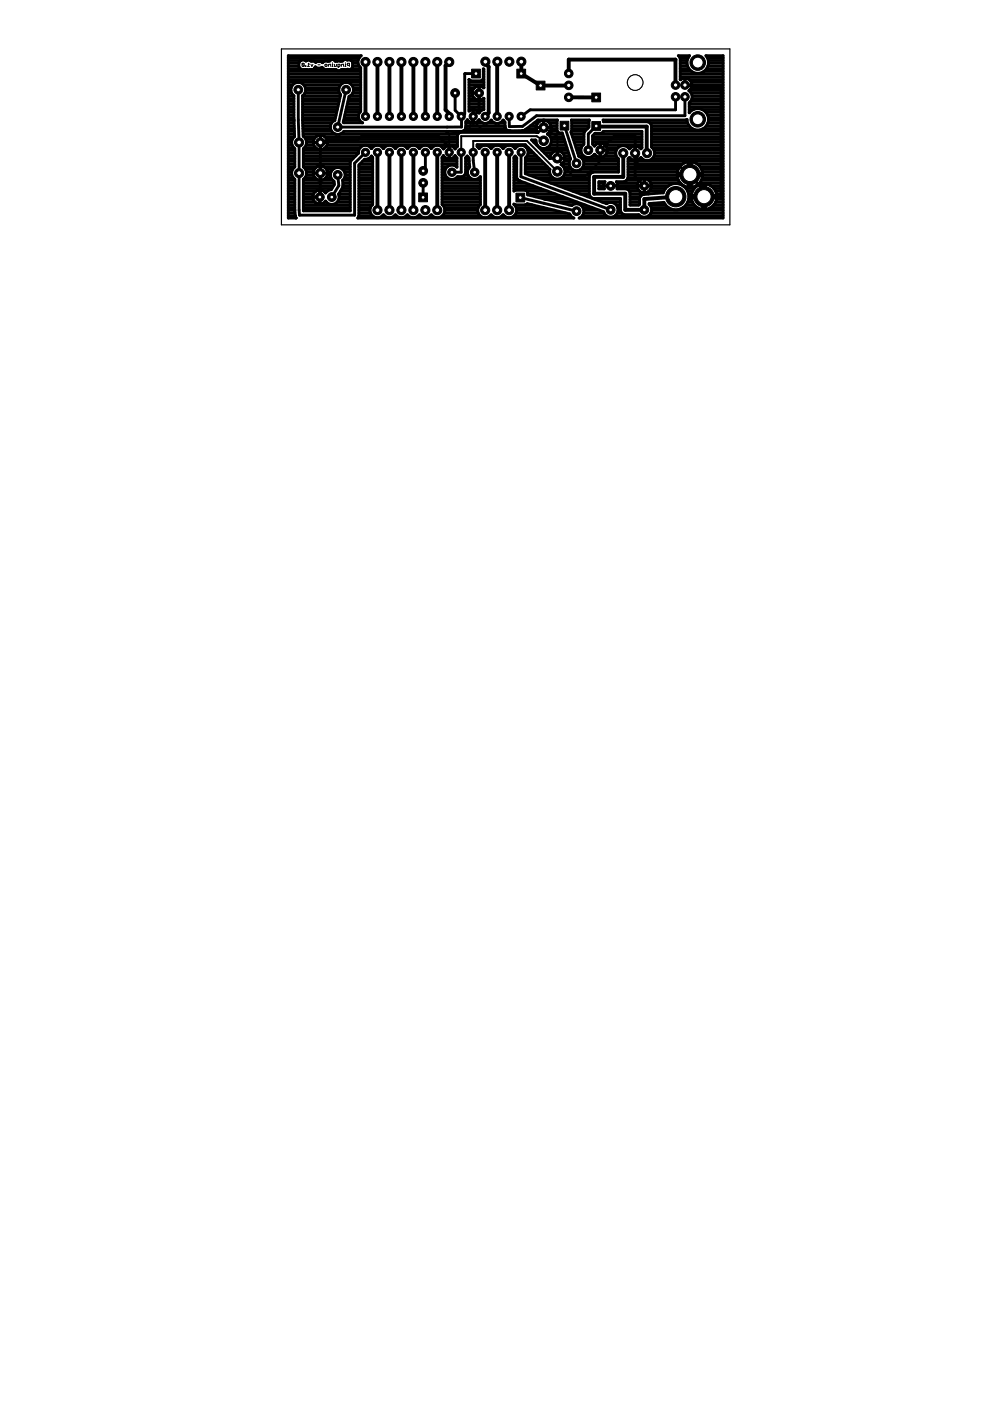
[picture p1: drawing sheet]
<svg xmlns="http://www.w3.org/2000/svg" width="210mm" height="297mm" viewBox="0 0 210 297" stroke-linecap="round" stroke-linejoin="round" font-family="sans-serif">
<g fill="none" stroke="#000" stroke-width=".21">
<path d="M64.1 13.5h.4v.5M64.1 13.5l.1 .6 .3-.1M64.1 13.5l.4 .5M64.7 14l.2 .1zM65.2 14.1h.4M65.6 13.6l-.2-.2v.7M65.9 13.6l.2 .5 .3-.5M67.4 13.7h.5M68.9 13.7l.3-.1 .1 .4-.3 .1zM69.7 14.1l.1-.5h.3v.5M70.4 14.1h.2M70.5 13.3v.1"/>
<path d="M70.6 13.6l-.1 .5M70.9 13.6v.5l.4-.1v-.4M71.6 14.1l.5-.1-.1-.4h-.4v.6l.3 .1M72.4 14.1l.1-.5h.3v.5M73.1 14.1h.2M73.2 13.3v.1M73.3 13.6l-.1 .5M74.1 13.9l-.5-.2 .1-.3h.4v.7"/>
</g>
<g fill="none" stroke="#000" stroke-width=".61">
<path d="M61.1 18h1M61.1 12.8h2.7M61.1 19.7h.7M61.1 19.2h.6M61.1 18.6h.6M61.1 17.4h15.4M61.1 16.9h15.4M61.1 16.3h15.4M61.1 15.7h15.4M61.1 15.1h15.4M61.1 14.6h2.6M61.1 14h2.3"/>
<path d="M61.1 13.4h2.3M61.1 12.3h15.1M63.2 19l.3 26.6h11.7v-11l2.3-2.3M63.8 12.8l-.4 .6 .1 1a1.04 1.04 0 0 0 1.1 .4l1.3-.1M63.8 12.8h1M64.4 18h7.8M64.6 19.7h7.4M64.7 18.6h7.2M64.7 12.8h.3M64.8 12.8l.1 .2 .1-.2M64.8 19.2h7M65 12.8h.8"/>
<path d="M65 12.8h.1M65 14.8h.1M65.8 12.8l.7 .2 .4 .3 .4-.2h.7l.4 .2a1.18 1.18 0 0 1 1.2-.3h.3M65.8 12.8h4.2M65.8 12.8h.1M65.9 14.7h.1M66 14.8h.1M66.3 14.8h.1M66.6 14.6l-.4 .2-.3-.1M66.6 14.6h1.9M68.5 14.5h.1M69.9 12.9a.92 .92 0 0 1 1.3 .1h1.4"/>
<path d="M69.9 12.9v.1M70.2 14.8h.1M70.7 14.8h.1M71 12.8h1.7M72.6 12.9v.1M73 14.8h.1M73.4 19l-1.8 7.9h26.3v-2.2M73.6 12.7l.9 .1M73.6 12.7h.1M73.6 12.7a.7 .7 0 0 0-1 .2M74.5 12.8l.3 .5v.9a.71 .71 0 0 1-1.1 .5l-1.3 .1a.73 .73 0 0 1-1.2 0l-1.8-.1a.95 .95 0 0 1-1.1-.4l-.3 .1h-.7l-.4-.2-.3 .4M74.5 12.8h1.4"/>
<path d="M74.6 18h1.9M74.6 14.6h1.9M74.8 19.7h1.7M74.8 14h1.3M74.8 13.4h1.1M74.9 18.6h1.6M74.9 19.2h1.6M75.9 12.8v.7l.6 .9v9.2l-.5 .8M76.2 12.3l.4-.5h-15.5v34.4h1.7l-.2-.3-.1-1.3M76.2 12.3l-.3 .5M96.5 19.7v3.7l1.4 1.3M99.4 18h3.2"/>
<path d="M99.4 16.8v6.8a1.45 1.45 0 0 1 2.2 .3M99.4 16.8l.5 .3h2.1l.4-.2M99.4 19.7h.7M99.4 19.2h.8M99.4 18.6h1.2M99.4 17.4h3.2M99.4 16.9h.1M100.1 19.7h1.5M100.6 18.6a1.5 1.5 0 0 0-.1 2.1 1.5 1.5 0 0 0 2.1 .1v2.4h-3.2M100.9 15.6l-2.4 .1v8.5l-.5 .5M101.6 18.2v5.2l-1.3 1.3M101.6 19.7h.1"/>
<path d="M101.6 19.2h.1M101.6 18.6h.1M102.4 16.9l.1-2.3h.1v4a1.54 1.54 0 0 0-2 0M102.4 16.9h.2M102.5 16.3h.1M102.5 15.7h.1M102.5 15.1h.1M144.2 12.3h1.7M144.2 16.9a1.57 1.57 0 0 1 2.4 .6M144.2 12.8h1.5M144.2 16.9h.1M144.2 16.3h9.1"/>
<path d="M144.2 15.7h9.1M144.2 15.1h2.4M144.2 14.6h1.8M144.2 14h1.6M144.2 13.4h1.5M145.2 18h8.1M145.2 16.6v1.5M145.2 17.4h.1M145.2 16.9h.1M145.2 18l.2 .2h7.5v23.5M145.4 17.7l-.2 .3M145.7 12.8l.5-1h-2.4l.4 .6v4.5"/>
<path d="M145.7 12.8a2.31 2.31 0 0 0 2.2 2.8 2.31 2.31 0 0 0 2.3-2.8M146.1 19.2h.1M146.1 19.2a1.55 1.55 0 0 1 0 2.6v2.1a2.29 2.29 0 0 1 3.7 .1 2.29 2.29 0 0 1-1.1 3.5 2.29 2.29 0 0 1-3-2.2l-17.8 .1 .1 .4h9.3l.4 .2 .4 .6v4.6a1.6 1.6 0 0 1 .2 2.4 1.6 1.6 0 0 1-2.4-.2 1.51 1.51 0 0 1-2.4 0l-.3 .3v4l-.5 .7-.4 .1h-1.6l.3 .8-.1 .7M146.1 16.9h7.2M146.2 19.2h7.1M146.6 19.7h6.7M146.6 18.6l-.5 .6M146.6 17.5v1.1M146.6 18.6h6.7M146.6 17.4h6.7M149.3 15.1h4M149.8 14.6h3.5"/>
<path d="M150 12.3h3.3M150.1 14h3.2M150.2 12.8l-.5-1h3.6v34.4h-30.5a1.56 1.56 0 0 0 .8-2.2 1.56 1.56 0 0 0-2.4-.4l-5.5-1.4M150.2 12.8h3.1M150.2 13.4h3.1M61.1 38.2h1.4M61.1 26.1h1.2M61.1 31.9h1.4M61.1 36.5h.7M61.1 23.2h1.2M61.1 40h1.4M61.1 39.4h1.4"/>
<path d="M61.1 38.8h1.4M61.1 37.7h1M61.1 37.1h.8M61.1 35.9h.9M61.1 35.3h1.4M61.1 34.8h1.4M61.1 34.2h1.4M61.1 33.6h1.4M61.1 33h1.4M61.1 32.4h1.4M61.1 31.3h1.2M61.1 30.7h.8"/>
<path d="M61.1 30.1h.7M61.1 29.6h.9M61.1 29h1.3M61.1 28.4h1.3M61.1 27.8h1.3M61.1 27.3h1.3M61.1 26.7h1.3M61.1 25.5h1.2M61.1 25h1.2M61.1 24.4h1.2M61.1 23.8h1.2M61.1 22.6h1.2"/>
<path d="M61.1 22.1h1.2M61.1 21.5h1.2M61.1 20.9h1.2M61.1 20.3h1.2M62.3 25.6v-5.3a1.57 1.57 0 0 1-.2-2.3 1.57 1.57 0 0 1 2.3 0 1.57 1.57 0 0 1-.2 2.3l.1 8.6a1.61 1.61 0 0 1 0 2.6v3.9a1.6 1.6 0 0 1 0 2.6v6.7h10v-10.3l.1-.3 1.6-1.6a1.49 1.49 0 0 1 1-1.6 1.49 1.49 0 0 1 1.8 .6 1.47 1.47 0 0 1 2.5 0 1.47 1.47 0 0 1 2.5 0 1.47 1.47 0 0 1 2.6 0 1.47 1.47 0 0 1 2.5 0 1.47 1.47 0 0 1 2.5 0M62.3 25.3h.1M62.3 25.6v.1M62.3 25.7l.2 3.2a1.58 1.58 0 0 0 0 2.6v3.9a1.6 1.6 0 0 0 0 2.6v6.6M64.2 23.2h7.3M64.2 25.5h6.8M64.2 25h6.9M64.2 24.4h7"/>
<path d="M64.2 23.8h7.2M64.2 22.6h7.4M64.2 22.1h7.6M64.2 21.5h7.7M64.2 20.9h7.8M64.2 20.3h8M64.2 26.1h6.1M64.2 26.7h5.9M64.2 27.3h5.9M64.2 27.8h6.1M64.3 28.4h6.8M64.3 38.2h6.3"/>
<path d="M64.3 31.9h11.8M64.3 40h6.1M64.3 39.4h6.4M64.3 38.8h6.6M64.3 35.3h2.9M64.3 34.8h10M64.3 34.2h10.1M64.3 33.6h10.6M64.3 33h11.2M64.3 32.4h11.7M64.4 29h2.6M64.5 31.3h2.4"/>
<path d="M64.7 37.7h2M64.8 35.9h1.8M64.9 29.6h1.6M64.9 30.7h1.6M65 37.1h1.5M65 36.5h1.4M65 30.1h1.4M66.4 30.2h3M66.4 36.7h3M67.8 38.2a1.53 1.53 0 0 1-1.2-2.3 1.53 1.53 0 0 1 2.6 0 1.53 1.53 0 0 1-1.1 2.3M67.9 36.5h.1M67.9 28.7l-.1 13.1"/>
<path d="M67.9 37.7h.1M67.9 37.1h.1M67.9 35.9h.1M67.9 35.3h.1M67.9 31.3h.1M67.9 30.7h.1M67.9 30.1h.1M67.9 29.6h.1M67.9 29h.1M67.9 30.2l.3-.3h7.5l1-1h16.2l2.3 2.3M68.6 35.3h5.7M68.9 29h28.1"/>
<path d="M69 31.3h7.4M69.1 37.7h1.1M69.3 35.9h1.3M69.3 29.6h27.7M69.4 30.7h27.6M69.4 37.1h.7M69.4 36.5h.8M69.4 30.1h27.6M70.1 27.2a1.58 1.58 0 0 0 1.2 1.3 1.58 1.58 0 0 0 1.6-.6h25.1M70.3 26.1l-.2 .5v.6M70.3 36.2a1.57 1.57 0 0 1 2.3-.3 1.57 1.57 0 0 1 0 2.3l.1 1.5-.9 1.5a1.56 1.56 0 0 1-.7 2 1.56 1.56 0 0 1-2.1-.5 1.5 1.5 0 0 1-2.2 .2 1.5 1.5 0 0 1 0-2.2 1.5 1.5 0 0 1 2.2 .2l.5-.4 .7-.3 .7-1.1-.1-.7a1.52 1.52 0 0 1-.5-2.2zM71 25.5l-.7 .6"/>
<path d="M71.6 37.1l.2 2.2-1.4 2.5M72.1 28.4h25M72.5 40h1.8M72.6 35.9h1.7M72.7 38.2h1.6M72.7 38.8h1.6M72.7 39.4h1.6M72.9 25.5h3.3M73 25h3M73 36.5h1.3M73.1 37.7h1.2M73.1 24.4h2.9"/>
<path d="M73.2 37.1h1.1M73.3 23.8h3M73.4 23.2h3.1M73.5 22.6h3M73.6 22.1h2.9M73.8 21.5h2.7M73.9 20.9h2.6M74.3 20.3a1.57 1.57 0 0 0 .4-2.2 1.57 1.57 0 0 0-2.3-.3 1.57 1.57 0 0 0-.2 2.3l-1.2 5.4M74.3 20.3l-.3 .1-1.2 5.5 .1 .1h4l-.7-.5-.2-.5M74.3 20.3h2.2M76 24.4v.6M76.1 38.2h2.9"/>
<path d="M76.1 36.5h2.9M76.1 40h2.9M76.1 39.4h2.9M76.1 38.8h2.9M76.1 37.7h2.9M76.1 37.1h2.9M76.1 35.9h2.9M76.1 35.3h2.9M76.3 34.8h2.7M76.9 34.2h2.1M78.1 33.6h.9M78.6 31.3h.3"/>
<path d="M81.1 31.3h.4M83.7 31.3h.3M86.2 31.3h.4M88.7 31.3h.4M89.7 38.8v3M90.2 32.3v3.7l-.5 .2M91.3 31.3h.3M91.5 31.5h-.1M93.7 38.2h8.2M93.7 36.5h.6M93.7 40h8.2M93.7 39.4h8.2"/>
<path d="M93.7 38.8h8.2M93.7 37.7h1.1M93.7 37.1h.7M93.7 35.9h.7M93.7 35.3h1.2M93.7 34.8h3.2M93.7 34.2h3.2M93.7 33.6h1M93.8 31.3h.4M94 33h.1M94 33l-.3 .4v9.9a1.59 1.59 0 0 1 .1 2.4 1.59 1.59 0 0 1-2.4-.2 1.55 1.55 0 0 1-2.5 0 1.58 1.58 0 0 1-2.5 0 1.58 1.58 0 0 1-2.6 0 1.58 1.58 0 0 1-2.5 0 1.59 1.59 0 0 1-2.4 .2 1.59 1.59 0 0 1 .1-2.4v-9.9l-.2-.3a1.42 1.42 0 0 1-1.5 .7l-1.2 1.2v10.8l-.2 .4h45.8l-.4-.1-.5-.7-9-2.2-.4 .2M94 33l.7 .6"/>
<path d="M94.6 27.9h.1M94.7 33.6h1.1M95 27.9h.1M95.2 30.9v2.8M95.2 32.3h.1M95.2 31.9h.1M95.2 33.6h.1M95.2 33h.1M95.2 32.4h.1M95.2 31.3h.1M95.8 33.6l.7-.6 .4 .5v2a1.52 1.52 0 0 0-2.2 0 1.52 1.52 0 0 0 .1 2.2 1.52 1.52 0 0 0 2.2-.3h1l.6-.4 .1-.3v-3.2l.4-.4 .3 .4v.7M95.8 33.6h1.1"/>
<path d="M96.3 31.3h.4M96.8 35.3h.1M96.8 37.7h2.8M97.1 28.4l-.1 .3v2.3l-.5 .6a1.44 1.44 0 0 0-2.5 0 1.49 1.49 0 0 0-2.5-.1M97.8 32.3v4.2h-2M97.9 24.7h.1M98 27.9h.1M98.1 27.8h15.8M98.4 27.7l-.4 .2M98.4 27.7h.1M98.5 37.1h.7M98.6 27.5l-.2 .2"/>
<path d="M98.6 27.5h.1M98.7 36.5h.4M98.7 35.9h.6M98.7 35.3h.9M98.7 34.8h.8M98.7 34.2h.7M98.7 33.6h.7M98.7 27.3h8.5M98.8 27.1l-.2 .4M98.8 27.1h.1M98.8 26.1h3.7M99 25.5h.2"/>
<path d="M99.4 34.2l.2 1.2a1.52 1.52 0 0 0 0 2.3 1.52 1.52 0 0 0 2.3-.3v5.9a1.59 1.59 0 0 0-.1 2.4 1.59 1.59 0 0 0 2.3-.2 1.57 1.57 0 0 0 2.6 0 1.62 1.62 0 0 0 2.4 .2 1.62 1.62 0 0 0-.1-2.4l.3 .1M99.4 22.6h3.2M99.4 22.1h3.2M99.4 21.5h3.2M99.4 20.9h1.2M99.4 20.3h.8M100.2 26.1l-.6-.2-.5-.5-.3 .4v1.3M100.3 32.3v1.7l.3 2.5M100.3 23.3v2.8M100.3 24.7h.1M100.3 25.5h.1M100.3 25h.1"/>
<path d="M100.3 24.4h.1M100.3 23.8h.1M100.5 26.1l.6-.2 .5-.5a1.45 1.45 0 0 0 2.5 .1 1.47 1.47 0 0 0 2.6 0l.4 .4v1.1M101.2 30.7h10.2M101.4 31.3h.4M101.5 23.8h.2M101.5 25.5h.1M101.6 23.9v.1M101.6 20.9h.1M101.6 20.3h.1M101.6 37.7h.3M102.5 20.9h.1"/>
<path d="M102.6 23.2l-.6 .2-.4 .6M103.3 26.1h1.7M104 31.3h.3M104.1 25.5h.1M105.8 26.1h1.3M106.5 31.3h.4M106.6 25.5h.1M107.1 26.7h-8.3M107.1 27v.1M107.1 27l.1 .4M107.2 27.4h.1M107.2 27.4l.3 .2"/>
<path d="M107.5 27.6l.3 .1M107.8 27.7v.1M107.8 27.7h.4M108.2 27.7v.1M108.2 27.7l3-.1 2.9-2.2h4.1l-.1 2.3 .3 .4 .8 .1 1.8 5.5a1.58 1.58 0 0 0 .3 2.2M109 38.2h.9M109 36.5h.5M109 40h5.6M109 39.4h4.1M109 38.8h2.5M109 37.7h.5M109 37.1h.5"/>
<path d="M109 35.9h.6M109 35.3h.6M109 34.8h.6M109 34.2h.6M109 33.6h.6M109.1 31.3h.3M109.7 38l-.2-.3 .1-4.2-.4-.4-.2 .3v7.1l.3-.2h2.1l.4 .3 .1 .7 3.4 .9M109.7 38h.1M109.7 38l.6 .4M110.3 38.4h.1M110.3 38.4l17.7 6.5a1.57 1.57 0 0 0 2.1 1 1.57 1.57 0 0 0 .8-2.2 1.57 1.57 0 0 0-2.3-.5M110.5 32.3l-.1 5.2 19.1 7"/>
<path d="M111.4 36.5h5.1M111.4 35.9h5.2M111.4 35.3h4.6M111.4 34.8h4M111.4 34.2h3.5M111.4 33.6h2.9M111.6 31.3h.4M111.7 27.3h2M111.8 33h1.9M111.9 31.9h.7M112 32.4h1.2M112.1 37.1h4.6"/>
<path d="M112.4 26.7h1.3M113.1 30.1h.5M113.2 26.1h.8M113.6 37.7h3.6M113.6 30.2l-.1-.5h-.8l3.9 3.9a1.58 1.58 0 0 1 1.8-1.6 1.58 1.58 0 0 1 1.2 2.2M113.6 30.2a1.65 1.65 0 0 0 1.7 1.3 1.65 1.65 0 0 0 1.6-1.3M113.7 27.1h3.1M113.7 26.7v.7l.4 .7M113.7 30.7h.2M114 25.5h.9M114.1 28.1h.1M114.1 28.1h-16.5l-.5 .3"/>
<path d="M114.3 31.3h.2M114.9 31.9h5.5M115.2 38.2h9.7M115.3 25.5v1.6M115.3 26.1h.1M115.3 26.7h.1M115.3 25.5h.1M115.4 32.4h1.6M115.6 25.5l.7 .4 .5 .8M115.6 25.5a1.6 1.6 0 0 0-1.9 1.2M115.7 25.5h2.5M116 31.3h4.2"/>
<path d="M116 33h.7M116.1 28.4a1.54 1.54 0 0 1 .8 1.8M116.1 28.4h3.2M116.1 28.4h.1M116.5 26.1h1.6M116.6 33.5h3.1M116.6 27.8h1.6M116.7 30.7h3.3M116.7 29h2.8M116.8 38.8h8.1M116.8 26.7a1.54 1.54 0 0 1-.7 1.7M116.8 26.7h1.3"/>
<path d="M116.8 27.3h1.3M116.9 30.1h2.9M116.9 29.6h2.8M118.2 32v1.6M118.2 33h.1M118.2 32.4h.1M118.3 39.4h6.6M119.1 37.7h5.8M119.2 34.8h1.5M119.3 32.4h1.3M119.5 35.3h1.4M119.6 34.2l-.6 .7a1.65 1.65 0 0 1 .7 2.1 1.65 1.65 0 0 1-2.1 .9 1.65 1.65 0 0 1-1-2l-5.2-5.2h-10.2v.3l.4 .5a1.47 1.47 0 0 1 2.5 0 1.47 1.47 0 0 1 2.6 0 1.47 1.47 0 0 1 2.5 0 1.49 1.49 0 0 1 2.3-.3 1.49 1.49 0 0 1-.1 2.3v3.3l17.2 6.4"/>
<path d="M119.6 37.1h5.4M119.6 34.2h1.1M119.7 33h1.1M119.7 26.6l2.5 8M119.7 35.9h1.6M119.7 33.6h1.2M119.9 40h5M121.2 27.8h2.8M121.2 28.4h2.6M121.2 25.5h3.7M121.2 26.1h3.7M121.2 27.3h3.4"/>
<path d="M121.2 26.7h3.7M121.4 29h2.4M121.6 29.6h2.2M121.8 30.1h2M121.9 30.7h1.8M122.1 31.3h1.2M122.3 31.9h.9M122.5 32.4h.8M122.7 33h1M123.1 35.9h8M123.4 33.6h7.6M123.6 35.3h7.5"/>
<path d="M123.7 34.2h7.4M123.8 34.8h7.3M125.6 30.1h10.5M125.6 29.6h10.5M125.6 29h10.5M125.7 33h.7M125.8 36.5l-.4 .1-.5 .7v4l.2 .3 .7 .5h5.8v2.6l.4 .6 .4 .2h3a1.56 1.56 0 0 0 2.3 .1 1.56 1.56 0 0 0-.1-2.3v-.1l3.2-.3a2.78 2.78 0 0 0 4.3 .9 2.78 2.78 0 0 0-.3-4.4 2.78 2.78 0 0 0-4.2 1.5l-4.3 .3M125.8 30.7h.5M126 28.4h10.1M126 32.7a1.58 1.58 0 0 1-2.4 .3 1.58 1.58 0 0 1 .2-2.4v-2.4l1.1-1.2v-1.6h-3.7v2.3l-.1 .3 1.6 5.1a1.57 1.57 0 0 1 .9 2.2 1.57 1.57 0 0 1-2.3 .6M126 32.7h.1M126 31a1.5 1.5 0 0 1 2.3-.3 1.5 1.5 0 0 1 0 2.2 1.5 1.5 0 0 1-2.3-.2"/>
<path d="M126.1 31l-.5-.4v-1.8l.6-.5h1.3l.4-.4h8.2v3.4M126.4 26.8v-.1l-1.7 1.7v3.4M127 38.5h1.3a1.43 1.43 0 0 0-.2 1.5h-1.1zM127 40h1.1M127 39.4h1M127 38.8h1.1M127.3 30.3v3M127.3 33h.1M127.3 32.4h.1M127.3 31.3h.1M127.3 30.7h.1M127.9 25.5h17.8"/>
<path d="M128 39.4h10.1M128.2 33h2.5M128.3 30.7h7.8M128.6 32.4h2M128.7 31.3h2.4M129.5 39.4h.1M130.7 31.9l-3.4-.1 2.9-2.9h4.4l.1 8.6 1.9 1.9M130.9 38.8h4.3M130.9 40h1.9l.6 .5 .2 .4v2.6h1.8l.2-.2v-1.1M130.9 40h4.3M131 39.4h4.1M132.8 38.2h2.9"/>
<path d="M133.2 36.5h10.4M133.2 37.7h10.4M133.2 37.1h12.8M133.2 35.9h10.6M133.2 35.3h10.9M133.2 34.8h11.5M133.2 34.2h20.1M133.2 31.3h.5M133.2 33.6h.5M133.7 31.3l-.2 .3a1.59 1.59 0 0 0-2.4-.3 1.59 1.59 0 0 0 0 2.4v2.8h-11.3M133.7 31.3a1.51 1.51 0 0 1 2 0M134.7 31.9h.1"/>
<path d="M134.7 32.5h.1M134.7 32.5l.4 .4v2.1h8.6l2.6 2 3 3.5v1.2h4M134.7 33.6h.1M134.7 33h.1M134.7 32.4h.1M134.7 31.3h.1M135.2 40a1.5 1.5 0 0 1 1.4-2.1 1.5 1.5 0 0 1 1.4 2.1M135.2 40l.4 .6M135.7 31.3l.2 .3 .2-.3M135.7 31.3h.4M135.7 33.6h.4M136.6 38.2h.1"/>
<path d="M136.6 37.9v3M136.6 40h.1M136.6 39.4h.1M136.6 38.8h.1M137.1 32.5h.1M137.5 38.2h6.3M137.8 26.1h8M138 40l-.4 .6M138 40h3.1M138 38.8h6.3M138.1 39.4h3.7M138.1 30.7h15.2"/>
<path d="M138.1 30.1h15.2M138.1 29.6h15.2M138.1 29h15.2M138.1 28.4h15.2M138.1 27.8h15.2M138.1 27.3h8.7M138.1 26.7h8M138.3 31.3h15M138.3 33.6h15M138.7 31.9h14.6M138.7 33h14.6M138.8 32.4h14.5"/>
<path d="M143.2 20.5v2.8h-30.8l-1.9 1.4M144.3 38.8l-.5-.8-.2-.7h5.4l-.2 .7-.5 .8M144.3 38.8l.6 .6M144.8 39.4h.2M145.2 20.5v4h-31.4l-3 2.3h-2.8l-.1-2.1M145.5 40h1.7M146 38.2h.6M146 36.5h.6M146 39.4h.6M146 38.8h.6M146 37.7h.6M146 35.9h.6"/>
<path d="M146 35.3h.6M146 34.8h.6M146.1 23.2h1M146.1 23.8h.1M146.1 22.6h7.2M146.1 22.1h7.2M146.4 21.5h6.9M146.6 37.1h6.7M146.7 20.9h6.6M146.7 20.3h6.6M147.2 39.9l1-.7 .8-.2v5.4a2.73 2.73 0 0 1-2.4-2.4h5.4a2.73 2.73 0 0 1-2.4 2.4v-5.4a2.73 2.73 0 0 1 2.4 2.4h-5.4l.2-.7zM147.6 39.4h.2"/>
<path d="M147.8 34.8h5.5M147.8 34.8l-1.2-.5v5.4l1-.3M147.8 34.8a2.73 2.73 0 0 1 1.2 1.9h-5.4a2.73 2.73 0 0 1 2.4-2.4v5.4l-1.1-.3M148.3 38.8l-.7 .6M148.3 38.8h5M148.4 35.3h4.9M148.7 38.2h4.6M148.8 35.9h4.5M148.8 23.2h4.5M148.9 37.7h4.4M148.9 36.5h4.4M149 40h.6"/>
<path d="M149 39.4h.6M149.1 27.3h4.2M149.6 23.8h3.7M149.8 26.7h3.5M150 24.4h3.3M150.1 26.1h3.2M150.2 25.5h3.1M150.2 25h3.1M150.7 39.4h2.6M151.4 40h1.9M61.1 43.4h1.4M61.1 45.7h1.5"/>
<path d="M61.1 45.2h1.4M61.1 44.6h1.4M61.1 44h1.4M61.1 42.9h1.4M61.1 42.3h1.4M61.1 41.7h1.4M61.1 41.1h1.4M61.1 40.5h1.4M64.3 43.4h10M64.3 44.6h10M64.3 44h10M64.3 42.9h2.5"/>
<path d="M64.3 42.3h2.1M64.3 41.7h2M64.3 41.1h2.2M64.3 40.5h2.7M66.3 41.8h1.5M67.8 40.3v3M67.8 42.9h.1M67.8 42.3h.1M67.8 41.7h.1M67.8 41.1h.1M67.8 40.5h.1M68.7 40.5h.7"/>
<path d="M68.9 42.9h.3M71.5 42.9h2.8M71.8 42.3h2.5M71.8 41.1h2.5M71.9 41.7h2.4M72.2 40.5h2.1M76.1 43.4h2.8M76.1 45.7h2.9M76.1 45.2h2.5M76.1 44.6h2.3M76.1 44h2.4M76.1 42.9h2.9"/>
<path d="M76.1 42.3h2.9M76.1 41.7h2.9M76.1 41.1h2.9M76.1 40.5h2.9M81.1 45.7h.4M83.6 45.7h.5M86.1 45.7h.5M88.7 45.7h.4M91.2 45.7h.5M93.7 42.9h8.2M93.7 42.3h8.2M93.7 41.7h8.2"/>
<path d="M93.7 41.1h8.2M93.7 40.5h8.2M93.8 45.7h8M93.8 43.4h8M94.2 45.2h7.2M94.2 44h7.2M94.3 44.6h7M103.9 45.7h.5M106.5 45.7h.4M109 45.7h12M109.1 43.4h3.7M109.4 45.2h10.6"/>
<path d="M109.4 44h5.8M109.5 44.6h8.1M110.3 41.9l11.9 2.9v.3M111.7 40.5h4.5M111.9 41.1h5.8M113.4 41.7h5.9M115.3 42.2h.4M115.3 42.2h.1M115.7 42.2v.1M115.8 42.3h5.1M118.2 42.9h4.2M120.6 43.4h.9"/>
<path d="M121.5 40.5h3.4M123 41.1h1.9M123 43.4h1M123.5 45.7h5M123.6 44h2M123.8 45.2h4.3M123.8 44.6h3.3M124.6 41.7h.6M126.1 42.3h5.5M127.7 42.9h3.9M128.6 43.2h.1M130.4 45.7h5.3"/>
<path d="M130.6 43.4h1M130.9 45.2h.9M131 44h.6M131 44.6h.6M133.4 40.5h2.2M133.6 43.4h1.9M133.6 42.9h2M133.6 42.3h2M133.6 41.7h2.1M133.6 41.1h3.9M135.6 42v.1M135.6 42.1v.1"/>
<path d="M135.6 40.6a1.58 1.58 0 0 0 2 0M135.7 41.7l-.1 .3M136.3 41.2l-.6 .5M136.4 41.2h.1M136.6 40.5h.1M137.5 45.7h15.8M137.6 40.5h3.2M137.7 43.4h3.4M138 45.2h15.3M138.1 44h3.6M138.2 44.6h15.1M144.8 44h3"/>
<path d="M145.5 43.4h1.7M145.8 40.5h1M145.8 42.9h1M146 42.3h.6M146 41.1h.6M146 41.7h3M149 43.4h.6M149 44h.6M149 42.9h.6M149 42.3h.6M149 41.1h.6M149 40.5h.6"/>
<path d="M150.7 44h2.6M151.4 43.4h1.9M151.7 40.5h1.6M151.7 42.9h1.6M151.9 42.3h1.4M151.9 41.1h1.4"/>
<circle cx="67.9" cy="30.2" r="1.53"/>
</g>
<path d="M105.5 13.1h-.1M100.3 32.3v-2.4h11.4l6.5 6.4M100.3 24.7v.9l2.3 2.3h11.9l.8-.8 2.9 1.8v4.6l3.4 4h2.3l3.4-3.3v-2.4M100.3 25.3h-.2l-.7 2.3-4.2 .8v2.8M102.9 24.6v.1M115.3 29.8l-1.5-.9h-16v3.4" fill="none" stroke="#000" stroke-width=".42"/>
<g fill="none" stroke="#000" stroke-width=".83">
<path d="M77.5 13.1v11.6M80 13.1v11.6M82.6 13.1v11.6M85.1 13.1v11.6M87.7 13.1v11.6M90.2 13.1v11.6M92.7 13.1v11.6M95.2 13.1l-.7 .8v9.4l.7 .8v.6M100.9 15.6v.1M102.9 13.1v.4l.7 .7v9.7l-.7 .7M105.4 13.1v11.6M110.5 13.1v2.6v-.1l4.1 2.5"/>
<path d="M114.6 18.1v.1M120.6 15.6v-3h22.6v5.4M120.6 18.1h-6M143.2 18h.1M80 32.3v12.3M82.6 32.3v12.3M85.1 32.3v12.3M87.7 32.3v12.3M92.7 32.3v12.3M97.8 24.7h.2M102.9 32.3v12.3M105.4 32.3v12.3"/>
<path d="M107.9 32.3v12.3M120.6 20.6l5.8 .1M126.4 26.8h10.7v5.7M132.1 32.5v5h-6.1v3.6h6.6v3.4h4v-2.3l6.7-.5"/>
</g>
<circle cx="115.3" cy="29.8" r="1.02" fill="#000" stroke="#000" stroke-width=".21"/>
<circle cx="115.3" cy="29.8" r=".51" fill="#fff" stroke="#000" stroke-width=".21"/>
<circle cx="115.3" cy="27.1" r="1.02" fill="#000" stroke="#000" stroke-width=".21"/>
<circle cx="115.3" cy="27.1" r=".51" fill="#fff" stroke="#000" stroke-width=".21"/>
<circle cx="118.2" cy="36.3" r="1.02" fill="#000" stroke="#000" stroke-width=".21"/>
<circle cx="118.2" cy="36.3" r=".51" fill="#fff" stroke="#000" stroke-width=".21"/>
<circle cx="118.2" cy="33.5" r="1.02" fill="#000" stroke="#000" stroke-width=".21"/>
<circle cx="118.2" cy="33.5" r=".51" fill="#fff" stroke="#000" stroke-width=".21"/>
<circle cx="129.5" cy="44.5" r=".93" fill="#000" stroke="#000" stroke-width=".21"/>
<circle cx="129.5" cy="44.5" r=".4" fill="#fff" stroke="#000" stroke-width=".21"/>
<circle cx="129.5" cy="39.4" r=".93" fill="#000" stroke="#000" stroke-width=".21"/>
<circle cx="129.5" cy="39.4" r=".4" fill="#fff" stroke="#000" stroke-width=".21"/>
<circle cx="124.7" cy="31.8" r=".93" fill="#000" stroke="#000" stroke-width=".21"/>
<circle cx="124.7" cy="31.8" r=".4" fill="#fff" stroke="#000" stroke-width=".21"/>
<circle cx="127.3" cy="31.8" r=".93" fill="#000" stroke="#000" stroke-width=".21"/>
<circle cx="127.3" cy="31.8" r=".4" fill="#fff" stroke="#000" stroke-width=".21"/>
<circle cx="136.6" cy="44.5" r=".93" fill="#000" stroke="#000" stroke-width=".21"/>
<circle cx="136.6" cy="44.5" r=".4" fill="#fff" stroke="#000" stroke-width=".21"/>
<circle cx="136.6" cy="39.4" r=".93" fill="#000" stroke="#000" stroke-width=".21"/>
<circle cx="136.6" cy="39.4" r=".4" fill="#fff" stroke="#000" stroke-width=".21"/>
<circle cx="120.6" cy="15.6" r=".91" fill="#000" stroke="#000" stroke-width=".21"/>
<circle cx="120.6" cy="15.6" r=".47" fill="#fff" stroke="#000" stroke-width=".21"/>
<circle cx="120.6" cy="18.1" r=".91" fill="#000" stroke="#000" stroke-width=".21"/>
<circle cx="120.6" cy="18.1" r=".47" fill="#fff" stroke="#000" stroke-width=".21"/>
<circle cx="120.6" cy="20.6" r=".91" fill="#000" stroke="#000" stroke-width=".21"/>
<circle cx="120.6" cy="20.6" r=".47" fill="#fff" stroke="#000" stroke-width=".21"/>
<circle cx="143.3" cy="41.7" r="2.16" fill="#000" stroke="#000" stroke-width=".21"/>
<circle cx="143.3" cy="41.7" r="1.5" fill="#fff" stroke="#000" stroke-width=".21"/>
<circle cx="149.3" cy="41.7" r="2.16" fill="#000" stroke="#000" stroke-width=".21"/>
<circle cx="149.3" cy="41.7" r="1.5" fill="#fff" stroke="#000" stroke-width=".21"/>
<circle cx="146.3" cy="37" r="2.16" fill="#000" stroke="#000" stroke-width=".21"/>
<circle cx="146.3" cy="37" r="1.5" fill="#fff" stroke="#000" stroke-width=".21"/>
<circle cx="80" cy="44.6" r=".97" fill="#000" stroke="#000" stroke-width=".21"/>
<circle cx="80" cy="44.6" r=".51" fill="#fff" stroke="#000" stroke-width=".21"/>
<circle cx="82.6" cy="44.6" r=".97" fill="#000" stroke="#000" stroke-width=".21"/>
<circle cx="82.6" cy="44.6" r=".51" fill="#fff" stroke="#000" stroke-width=".21"/>
<circle cx="85.1" cy="44.6" r=".97" fill="#000" stroke="#000" stroke-width=".21"/>
<circle cx="85.1" cy="44.6" r=".51" fill="#fff" stroke="#000" stroke-width=".21"/>
<circle cx="87.7" cy="44.6" r=".97" fill="#000" stroke="#000" stroke-width=".21"/>
<circle cx="87.7" cy="44.6" r=".51" fill="#fff" stroke="#000" stroke-width=".21"/>
<circle cx="90.2" cy="44.6" r=".97" fill="#000" stroke="#000" stroke-width=".21"/>
<circle cx="90.2" cy="44.6" r=".51" fill="#fff" stroke="#000" stroke-width=".21"/>
<circle cx="92.7" cy="44.6" r=".97" fill="#000" stroke="#000" stroke-width=".21"/>
<circle cx="92.7" cy="44.6" r=".51" fill="#fff" stroke="#000" stroke-width=".21"/>
<circle cx="95.2" cy="13.1" r=".97" fill="#000" stroke="#000" stroke-width=".21"/>
<circle cx="95.2" cy="13.1" r=".51" fill="#fff" stroke="#000" stroke-width=".21"/>
<circle cx="92.7" cy="13.1" r=".97" fill="#000" stroke="#000" stroke-width=".21"/>
<circle cx="92.7" cy="13.1" r=".51" fill="#fff" stroke="#000" stroke-width=".21"/>
<circle cx="90.2" cy="13.1" r=".97" fill="#000" stroke="#000" stroke-width=".21"/>
<circle cx="90.2" cy="13.1" r=".51" fill="#fff" stroke="#000" stroke-width=".21"/>
<circle cx="87.7" cy="13.1" r=".97" fill="#000" stroke="#000" stroke-width=".21"/>
<circle cx="87.7" cy="13.1" r=".51" fill="#fff" stroke="#000" stroke-width=".21"/>
<circle cx="85.1" cy="13.1" r=".97" fill="#000" stroke="#000" stroke-width=".21"/>
<circle cx="85.1" cy="13.1" r=".51" fill="#fff" stroke="#000" stroke-width=".21"/>
<circle cx="82.6" cy="13.1" r=".97" fill="#000" stroke="#000" stroke-width=".21"/>
<circle cx="82.6" cy="13.1" r=".51" fill="#fff" stroke="#000" stroke-width=".21"/>
<circle cx="80" cy="13.1" r=".97" fill="#000" stroke="#000" stroke-width=".21"/>
<circle cx="80" cy="13.1" r=".51" fill="#fff" stroke="#000" stroke-width=".21"/>
<circle cx="77.5" cy="13.1" r=".97" fill="#000" stroke="#000" stroke-width=".21"/>
<circle cx="77.5" cy="13.1" r=".51" fill="#fff" stroke="#000" stroke-width=".21"/>
<circle cx="102.9" cy="44.6" r=".97" fill="#000" stroke="#000" stroke-width=".21"/>
<circle cx="102.9" cy="44.6" r=".51" fill="#fff" stroke="#000" stroke-width=".21"/>
<circle cx="105.4" cy="44.6" r=".97" fill="#000" stroke="#000" stroke-width=".21"/>
<circle cx="105.4" cy="44.6" r=".51" fill="#fff" stroke="#000" stroke-width=".21"/>
<circle cx="107.9" cy="44.6" r=".97" fill="#000" stroke="#000" stroke-width=".21"/>
<circle cx="107.9" cy="44.6" r=".51" fill="#fff" stroke="#000" stroke-width=".21"/>
<circle cx="110.5" cy="13.1" r=".97" fill="#000" stroke="#000" stroke-width=".21"/>
<circle cx="110.5" cy="13.1" r=".51" fill="#fff" stroke="#000" stroke-width=".21"/>
<circle cx="108" cy="13.1" r=".97" fill="#000" stroke="#000" stroke-width=".21"/>
<circle cx="108" cy="13.1" r=".51" fill="#fff" stroke="#000" stroke-width=".21"/>
<circle cx="105.5" cy="13.1" r=".97" fill="#000" stroke="#000" stroke-width=".21"/>
<circle cx="105.5" cy="13.1" r=".51" fill="#fff" stroke="#000" stroke-width=".21"/>
<circle cx="102.9" cy="13.1" r=".97" fill="#000" stroke="#000" stroke-width=".21"/>
<circle cx="102.9" cy="13.1" r=".51" fill="#fff" stroke="#000" stroke-width=".21"/>
<circle cx="70.4" cy="41.8" r=".93" fill="#000" stroke="#000" stroke-width=".21"/>
<circle cx="70.4" cy="41.8" r=".4" fill="#fff" stroke="#000" stroke-width=".21"/>
<circle cx="67.8" cy="41.8" r=".93" fill="#000" stroke="#000" stroke-width=".21"/>
<circle cx="67.8" cy="41.8" r=".4" fill="#fff" stroke="#000" stroke-width=".21"/>
<circle cx="122.2" cy="44.8" r=".93" fill="#000" stroke="#000" stroke-width=".21"/>
<circle cx="122.2" cy="44.8" r=".44" fill="#fff" stroke="#000" stroke-width=".21"/>
<circle cx="122.2" cy="34.6" r=".93" fill="#000" stroke="#000" stroke-width=".21"/>
<circle cx="122.2" cy="34.6" r=".44" fill="#fff" stroke="#000" stroke-width=".21"/>
<circle cx="63.2" cy="19" r=".93" fill="#000" stroke="#000" stroke-width=".21"/>
<circle cx="63.2" cy="19" r=".44" fill="#fff" stroke="#000" stroke-width=".21"/>
<circle cx="73.4" cy="19" r=".93" fill="#000" stroke="#000" stroke-width=".21"/>
<circle cx="73.4" cy="19" r=".44" fill="#fff" stroke="#000" stroke-width=".21"/>
<circle cx="71.6" cy="37.1" r=".93" fill="#000" stroke="#000" stroke-width=".21"/>
<circle cx="71.6" cy="37.1" r=".44" fill="#fff" stroke="#000" stroke-width=".21"/>
<circle cx="71.6" cy="26.9" r=".93" fill="#000" stroke="#000" stroke-width=".21"/>
<circle cx="71.6" cy="26.9" r=".44" fill="#fff" stroke="#000" stroke-width=".21"/>
<circle cx="63.4" cy="36.7" r=".97" fill="#000" stroke="#000" stroke-width=".21"/>
<circle cx="63.4" cy="36.7" r=".51" fill="#fff" stroke="#000" stroke-width=".21"/>
<circle cx="63.4" cy="30.2" r=".97" fill="#000" stroke="#000" stroke-width=".21"/>
<circle cx="63.4" cy="30.2" r=".51" fill="#fff" stroke="#000" stroke-width=".21"/>
<circle cx="67.9" cy="36.7" r=".97" fill="#000" stroke="#000" stroke-width=".21"/>
<circle cx="67.9" cy="36.7" r=".51" fill="#fff" stroke="#000" stroke-width=".21"/>
<circle cx="67.9" cy="30.2" r=".97" fill="#000" stroke="#000" stroke-width=".21"/>
<circle cx="67.9" cy="30.2" r=".51" fill="#fff" stroke="#000" stroke-width=".21"/>
<circle cx="89.7" cy="38.8" r=".93" fill="#000" stroke="#000" stroke-width=".21"/>
<circle cx="89.7" cy="38.8" r=".4" fill="#fff" stroke="#000" stroke-width=".21"/>
<circle cx="89.7" cy="36.2" r=".93" fill="#000" stroke="#000" stroke-width=".21"/>
<circle cx="89.7" cy="36.2" r=".4" fill="#fff" stroke="#000" stroke-width=".21"/>
<circle cx="77.5" cy="32.3" r=".87" fill="#000" stroke="#000" stroke-width=".21"/>
<circle cx="77.5" cy="32.3" r=".4" fill="#fff" stroke="#000" stroke-width=".21"/>
<circle cx="80" cy="32.3" r=".87" fill="#000" stroke="#000" stroke-width=".21"/>
<circle cx="80" cy="32.3" r=".4" fill="#fff" stroke="#000" stroke-width=".21"/>
<circle cx="82.6" cy="32.3" r=".87" fill="#000" stroke="#000" stroke-width=".21"/>
<circle cx="82.6" cy="32.3" r=".4" fill="#fff" stroke="#000" stroke-width=".21"/>
<circle cx="85.1" cy="32.3" r=".87" fill="#000" stroke="#000" stroke-width=".21"/>
<circle cx="85.1" cy="32.3" r=".4" fill="#fff" stroke="#000" stroke-width=".21"/>
<circle cx="87.7" cy="32.3" r=".87" fill="#000" stroke="#000" stroke-width=".21"/>
<circle cx="87.7" cy="32.3" r=".4" fill="#fff" stroke="#000" stroke-width=".21"/>
<circle cx="90.2" cy="32.3" r=".87" fill="#000" stroke="#000" stroke-width=".21"/>
<circle cx="90.2" cy="32.3" r=".4" fill="#fff" stroke="#000" stroke-width=".21"/>
<circle cx="92.7" cy="32.3" r=".87" fill="#000" stroke="#000" stroke-width=".21"/>
<circle cx="92.7" cy="32.3" r=".4" fill="#fff" stroke="#000" stroke-width=".21"/>
<circle cx="95.2" cy="32.3" r=".87" fill="#000" stroke="#000" stroke-width=".21"/>
<circle cx="95.2" cy="32.3" r=".4" fill="#fff" stroke="#000" stroke-width=".21"/>
<circle cx="97.8" cy="32.3" r=".87" fill="#000" stroke="#000" stroke-width=".21"/>
<circle cx="97.8" cy="32.3" r=".4" fill="#fff" stroke="#000" stroke-width=".21"/>
<circle cx="100.3" cy="32.3" r=".87" fill="#000" stroke="#000" stroke-width=".21"/>
<circle cx="100.3" cy="32.3" r=".4" fill="#fff" stroke="#000" stroke-width=".21"/>
<circle cx="102.9" cy="32.3" r=".87" fill="#000" stroke="#000" stroke-width=".21"/>
<circle cx="102.9" cy="32.3" r=".4" fill="#fff" stroke="#000" stroke-width=".21"/>
<circle cx="105.4" cy="32.3" r=".87" fill="#000" stroke="#000" stroke-width=".21"/>
<circle cx="105.4" cy="32.3" r=".4" fill="#fff" stroke="#000" stroke-width=".21"/>
<circle cx="107.9" cy="32.3" r=".87" fill="#000" stroke="#000" stroke-width=".21"/>
<circle cx="107.9" cy="32.3" r=".4" fill="#fff" stroke="#000" stroke-width=".21"/>
<circle cx="110.5" cy="32.3" r=".87" fill="#000" stroke="#000" stroke-width=".21"/>
<circle cx="110.5" cy="32.3" r=".4" fill="#fff" stroke="#000" stroke-width=".21"/>
<circle cx="110.5" cy="24.7" r=".87" fill="#000" stroke="#000" stroke-width=".21"/>
<circle cx="110.5" cy="24.7" r=".4" fill="#fff" stroke="#000" stroke-width=".21"/>
<circle cx="107.9" cy="24.7" r=".87" fill="#000" stroke="#000" stroke-width=".21"/>
<circle cx="107.9" cy="24.7" r=".4" fill="#fff" stroke="#000" stroke-width=".21"/>
<circle cx="105.4" cy="24.7" r=".87" fill="#000" stroke="#000" stroke-width=".21"/>
<circle cx="105.4" cy="24.7" r=".4" fill="#fff" stroke="#000" stroke-width=".21"/>
<circle cx="102.9" cy="24.7" r=".87" fill="#000" stroke="#000" stroke-width=".21"/>
<circle cx="102.9" cy="24.7" r=".4" fill="#fff" stroke="#000" stroke-width=".21"/>
<circle cx="100.3" cy="24.7" r=".87" fill="#000" stroke="#000" stroke-width=".21"/>
<circle cx="100.3" cy="24.7" r=".4" fill="#fff" stroke="#000" stroke-width=".21"/>
<circle cx="97.8" cy="24.7" r=".87" fill="#000" stroke="#000" stroke-width=".21"/>
<circle cx="97.8" cy="24.7" r=".4" fill="#fff" stroke="#000" stroke-width=".21"/>
<circle cx="95.2" cy="24.7" r=".87" fill="#000" stroke="#000" stroke-width=".21"/>
<circle cx="95.2" cy="24.7" r=".4" fill="#fff" stroke="#000" stroke-width=".21"/>
<circle cx="92.7" cy="24.7" r=".87" fill="#000" stroke="#000" stroke-width=".21"/>
<circle cx="92.7" cy="24.7" r=".4" fill="#fff" stroke="#000" stroke-width=".21"/>
<circle cx="90.2" cy="24.7" r=".87" fill="#000" stroke="#000" stroke-width=".21"/>
<circle cx="90.2" cy="24.7" r=".4" fill="#fff" stroke="#000" stroke-width=".21"/>
<circle cx="87.7" cy="24.7" r=".87" fill="#000" stroke="#000" stroke-width=".21"/>
<circle cx="87.7" cy="24.7" r=".4" fill="#fff" stroke="#000" stroke-width=".21"/>
<circle cx="85.1" cy="24.7" r=".87" fill="#000" stroke="#000" stroke-width=".21"/>
<circle cx="85.1" cy="24.7" r=".4" fill="#fff" stroke="#000" stroke-width=".21"/>
<circle cx="82.6" cy="24.7" r=".87" fill="#000" stroke="#000" stroke-width=".21"/>
<circle cx="82.6" cy="24.7" r=".4" fill="#fff" stroke="#000" stroke-width=".21"/>
<circle cx="80" cy="24.7" r=".87" fill="#000" stroke="#000" stroke-width=".21"/>
<circle cx="80" cy="24.7" r=".4" fill="#fff" stroke="#000" stroke-width=".21"/>
<circle cx="77.5" cy="24.7" r=".87" fill="#000" stroke="#000" stroke-width=".21"/>
<circle cx="77.5" cy="24.7" r=".4" fill="#fff" stroke="#000" stroke-width=".21"/>
<circle cx="143.2" cy="18" r=".91" fill="#000" stroke="#000" stroke-width=".21"/>
<circle cx="143.2" cy="18" r=".47" fill="#fff" stroke="#000" stroke-width=".21"/>
<circle cx="143.2" cy="20.5" r=".91" fill="#000" stroke="#000" stroke-width=".21"/>
<circle cx="143.2" cy="20.5" r=".47" fill="#fff" stroke="#000" stroke-width=".21"/>
<circle cx="145.2" cy="20.5" r=".91" fill="#000" stroke="#000" stroke-width=".21"/>
<circle cx="145.2" cy="20.5" r=".47" fill="#fff" stroke="#000" stroke-width=".21"/>
<circle cx="145.2" cy="18" r=".91" fill="#000" stroke="#000" stroke-width=".21"/>
<circle cx="145.2" cy="18" r=".47" fill="#fff" stroke="#000" stroke-width=".21"/>
<circle cx="147.9" cy="13.3" r="1.65" fill="#000" stroke="#000" stroke-width=".21"/>
<circle cx="147.9" cy="13.3" r="1.14" fill="#fff" stroke="#000" stroke-width=".21"/>
<circle cx="147.9" cy="25.3" r="1.65" fill="#000" stroke="#000" stroke-width=".21"/>
<circle cx="147.9" cy="25.3" r="1.14" fill="#fff" stroke="#000" stroke-width=".21"/>
<circle cx="95.8" cy="36.5" r=".9" fill="#000" stroke="#000" stroke-width=".21"/>
<circle cx="95.8" cy="36.5" r=".4" fill="#fff" stroke="#000" stroke-width=".21"/>
<circle cx="100.7" cy="36.5" r=".9" fill="#000" stroke="#000" stroke-width=".21"/>
<circle cx="100.6" cy="36.5" r=".4" fill="#fff" stroke="#000" stroke-width=".21"/>
<circle cx="132.1" cy="32.5" r=".97" fill="#000" stroke="#000" stroke-width=".21"/>
<circle cx="132.1" cy="32.5" r=".51" fill="#fff" stroke="#000" stroke-width=".21"/>
<circle cx="134.7" cy="32.5" r=".97" fill="#000" stroke="#000" stroke-width=".21"/>
<circle cx="134.7" cy="32.5" r=".51" fill="#fff" stroke="#000" stroke-width=".21"/>
<circle cx="137.2" cy="32.5" r=".97" fill="#000" stroke="#000" stroke-width=".21"/>
<circle cx="137.2" cy="32.5" r=".51" fill="#fff" stroke="#000" stroke-width=".21"/>
<circle cx="96.5" cy="19.7" r=".93" fill="#000" stroke="#000" stroke-width=".21"/>
<circle cx="96.5" cy="19.7" r=".4" fill="#fff" stroke="#000" stroke-width=".21"/>
<circle cx="101.6" cy="19.7" r=".93" fill="#000" stroke="#000" stroke-width=".21"/>
<circle cx="101.6" cy="19.7" r=".4" fill="#fff" stroke="#000" stroke-width=".21"/>
<path d="M100 14.7h1.9v1.8h-1.9z" fill="#000" stroke="#000" stroke-width=".21"/>
<circle cx="100.9" cy="15.6" r=".4" fill="#fff" stroke="#000" stroke-width=".21"/>
<path d="M109.6 14.7h1.8v1.8h-1.8z" fill="#000" stroke="#000" stroke-width=".21"/>
<circle cx="110.5" cy="15.6" r=".4" fill="#fff" stroke="#000" stroke-width=".21"/>
<path d="M118.7 25.7h1.9v1.9h-1.9z" fill="#000" stroke="#000" stroke-width=".21"/>
<circle cx="119.7" cy="26.6" r=".4" fill="#fff" stroke="#000" stroke-width=".21"/>
<path d="M113.7 17.2h1.8v1.9h-1.8z" fill="#000" stroke="#000" stroke-width=".21"/>
<circle cx="114.6" cy="18.1" r=".4" fill="#fff" stroke="#000" stroke-width=".21"/>
<path d="M88.8 40.9h1.8v1.9h-1.8z" fill="#000" stroke="#000" stroke-width=".21"/>
<circle cx="89.7" cy="41.8" r=".4" fill="#fff" stroke="#000" stroke-width=".21"/>
<path d="M109.4 41h1.9v1.8h-1.9z" fill="#000" stroke="#000" stroke-width=".21"/>
<circle cx="110.3" cy="41.9" r=".4" fill="#fff" stroke="#000" stroke-width=".21"/>
<path d="M125.5 25.8h1.8v1.8h-1.8z" fill="#000" stroke="#000" stroke-width=".21"/>
<circle cx="126.4" cy="26.7" r=".4" fill="#fff" stroke="#000" stroke-width=".21"/>
<path d="M125.5 19.7h1.8v1.9h-1.8z" fill="#000" stroke="#000" stroke-width=".21"/>
<circle cx="126.4" cy="20.7" r=".4" fill="#fff" stroke="#000" stroke-width=".21"/>
<path d="M59.7 10.4h95v37.3h-95z" fill="none" stroke="#000" stroke-width=".25"/>
<circle cx="134.7" cy="17.5" r="1.65" fill="none" stroke="#000" stroke-width=".21"/>
<circle cx="134.7" cy="17.5" r="1.65" fill="#fff" stroke="#000" stroke-width=".21"/>
</svg>
